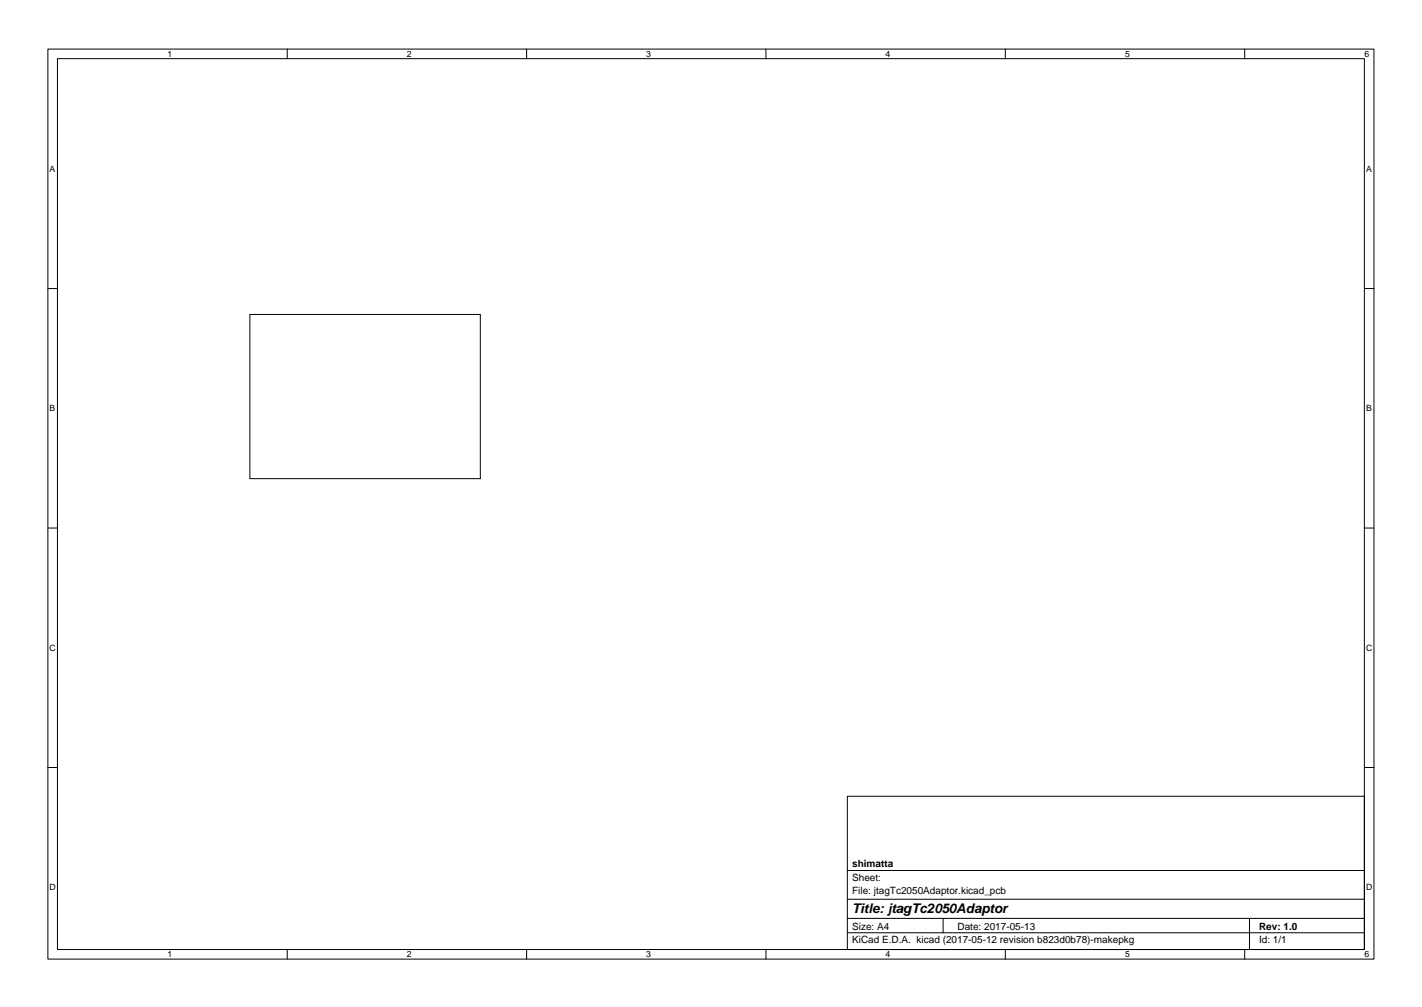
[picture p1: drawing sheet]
<svg xmlns="http://www.w3.org/2000/svg" width="297mm" height="210mm" viewBox="0 0 297 210" stroke-linecap="round" stroke-linejoin="round" font-family="sans-serif">
<defs><g id="words">
<text font-size="2.8" x="178" y="190.6">Title: jtagTc2050Adaptor</text>
<g font-size="2.1">
<text x="178" y="184">Sheet:</text>
<text x="178" y="181">shimatta</text>
<text x="178" y="186.7">File: jtagTc2050Adaptor.kicad_pcb</text>
<text x="178" y="196.9">KiCad E.D.A. kicad (2017-05-12 revision b823d0b78)-makepkg</text>
<text x="178" y="194.1">Size: A4</text>
<text x="200" y="194.1">Date: 2017-05-13</text>
<text x="263" y="194.1">Rev: 1.0</text>
<text x="263" y="196.9">Id: 1/1</text>
</g>
<g font-size="1.8">
<text x="35" y="11.9">1</text>
<text x="85" y="11.9">2</text>
<text x="135" y="11.9">3</text>
<text x="185" y="11.9">4</text>
<text x="235" y="11.9">5</text>
<text x="285" y="11.9">6</text>
<text x="10.3" y="35.9">A</text>
<text x="285.3" y="35.9">A</text>
<text x="10.3" y="85.9">B</text>
<text x="285.3" y="85.9">B</text>
<text x="10.3" y="135.9">C</text>
<text x="285.3" y="135.9">C</text>
<text x="10.3" y="185.9">D</text>
<text x="285.3" y="185.9">D</text>
<text x="35" y="199.9">1</text>
<text x="85" y="199.9">2</text>
<text x="135" y="199.9">3</text>
<text x="185" y="199.9">4</text>
<text x="235" y="199.9">5</text>
<text x="285" y="199.9">6</text>
</g>
</g></defs>
<g fill="none" stroke="#000" stroke-width=".21">
<path d="M10 10.2h277v190.1h-277zM12 12.2h273v186.1h-273zM60 10.2v2M110 10.2v2M160 10.2v2M210 10.2v2M260 10.2v2M10 60.2h2M52.2 65.7h48.1v34.2h-48.1zM285 60.2h2M10 110.2h2M285 110.2h2"/>
<path d="M10 160.2h2M177 166.3h108v32h-108zM285 160.2h2M60 198.3v2M110 198.3v2M160 198.3v2M177 194.8h108M177 191.8h108M177 187.8h108M177 181.8h108M197 191.8v3M210 198.3v2"/>
<path d="M260 198.3v2M261 191.8v6.5"/>
</g>
<use href="#words"/>
</svg>
